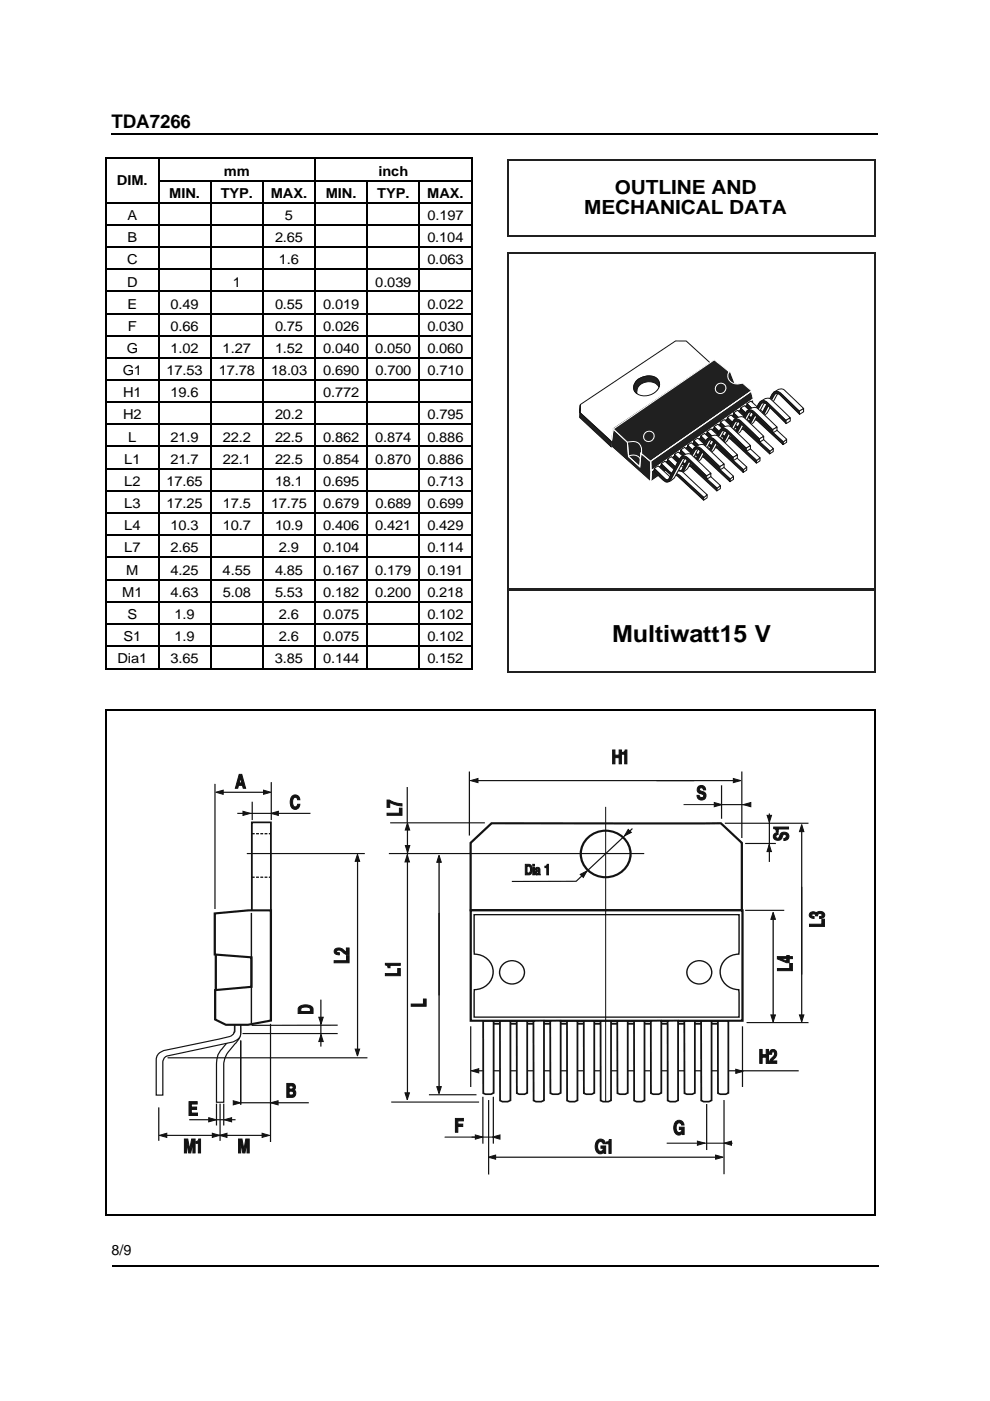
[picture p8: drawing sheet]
<svg xmlns="http://www.w3.org/2000/svg" width="210mm" height="297mm" viewBox="0 0 210 297" stroke-linecap="round" stroke-linejoin="round" font-family="sans-serif">
<defs><g id="words">
<text font-size="5" x="129.8" y="136.1">Multiwatt15 V</text>
<g font-size="4.1">
<text x="130.3" y="41.1">OUTLINE AND</text>
<text x="123.9" y="45.3">MECHANICAL DATA</text>
</g>
<text font-size="4" x="23.6" y="27.1">TDA7266</text>
<text font-size="3" x="23.6" y="266">8/9</text>
<g font-size="2.9">
<text x="24.8" y="39.1">DIM.</text>
<text x="35.9" y="42">MIN.</text>
<text x="46.8" y="42">TYP.</text>
<text x="47.5" y="37.3">mm</text>
<text x="57.4" y="42">MAX.</text>
<text x="69.1" y="42">MIN.</text>
<text x="80" y="42">TYP.</text>
<text x="80.3" y="37.3">inch</text>
<text x="90.6" y="42">MAX.</text>
<text x="27" y="46.7">A</text>
<text x="60.4" y="46.7">5</text>
<text x="90.6" y="46.7">0.197</text>
<text x="27" y="51.4">B</text>
<text x="58.3" y="51.4">2.65</text>
<text x="90.6" y="51.4">0.104</text>
<text x="27" y="56.1">C</text>
<text x="59.1" y="56.1">1.6</text>
<text x="90.6" y="56.1">0.063</text>
<text x="27" y="60.8">D</text>
<text x="27" y="65.5">E</text>
<text x="36.1" y="65.5">0.49</text>
<text x="49.3" y="60.8">1</text>
<text x="58.3" y="65.5">0.55</text>
<text x="68.5" y="65.5">0.019</text>
<text x="79.6" y="60.8">0.039</text>
<text x="90.6" y="65.5">0.022</text>
<text x="27.1" y="70.2">F</text>
<text x="36.1" y="70.2">0.66</text>
<text x="58.3" y="70.2">0.75</text>
<text x="68.5" y="70.2">0.026</text>
<text x="90.6" y="70.2">0.030</text>
<text x="26.9" y="74.9">G</text>
<text x="36.1" y="74.9">1.02</text>
<text x="47.2" y="74.9">1.27</text>
<text x="58.3" y="74.9">1.52</text>
<text x="68.5" y="74.9">0.040</text>
<text x="79.6" y="74.9">0.050</text>
<text x="90.6" y="74.9">0.060</text>
<text x="26" y="79.5">G1</text>
<text x="35.3" y="79.5">17.53</text>
<text x="46.4" y="79.5">17.78</text>
<text x="57.5" y="79.5">18.03</text>
<text x="68.6" y="79.5">0.690</text>
<text x="79.6" y="79.5">0.700</text>
<text x="90.7" y="79.5">0.710</text>
<text x="26.1" y="84.3">H1</text>
<text x="26.1" y="88.9">H2</text>
<text x="36.2" y="84.3">19.6</text>
<text x="58.3" y="88.9">20.2</text>
<text x="68.5" y="84.3">0.772</text>
<text x="90.6" y="88.9">0.795</text>
<text x="27.2" y="93.6">L</text>
<text x="36.1" y="93.6">21.9</text>
<text x="47.2" y="93.6">22.2</text>
<text x="58.3" y="93.6">22.5</text>
<text x="68.5" y="93.6">0.862</text>
<text x="79.6" y="93.6">0.874</text>
<text x="90.6" y="93.6">0.886</text>
<text x="26.4" y="98.3">L1</text>
<text x="36.1" y="98.3">21.7</text>
<text x="47.2" y="98.3">22.1</text>
<text x="58.3" y="98.3">22.5</text>
<text x="68.5" y="98.3">0.854</text>
<text x="79.6" y="98.3">0.870</text>
<text x="90.6" y="98.3">0.886</text>
<text x="26.4" y="103">L2</text>
<text x="26.4" y="107.7">L3</text>
<text x="35.3" y="103">17.65</text>
<text x="35.3" y="107.7">17.25</text>
<text x="47.2" y="107.7">17.5</text>
<text x="57.5" y="107.7">17.75</text>
<text x="58.3" y="103">18.1</text>
<text x="68.5" y="103">0.695</text>
<text x="68.5" y="107.7">0.679</text>
<text x="79.6" y="107.7">0.689</text>
<text x="90.6" y="103">0.713</text>
<text x="90.6" y="107.7">0.699</text>
<text x="26.4" y="112.4">L4</text>
<text x="36.1" y="112.4">10.3</text>
<text x="47.2" y="112.4">10.7</text>
<text x="58.3" y="112.4">10.9</text>
<text x="68.5" y="112.4">0.406</text>
<text x="79.6" y="112.4">0.421</text>
<text x="90.6" y="112.4">0.429</text>
<text x="26.4" y="117.1">L7</text>
<text x="36.1" y="117.1">2.65</text>
<text x="59.1" y="117.1">2.9</text>
<text x="68.5" y="117.1">0.104</text>
<text x="90.6" y="117.1">0.114</text>
<text x="26.7" y="121.8">M</text>
<text x="36.1" y="121.8">4.25</text>
<text x="47.2" y="121.8">4.55</text>
<text x="58.3" y="121.8">4.85</text>
<text x="68.5" y="121.8">0.167</text>
<text x="79.6" y="121.8">0.179</text>
<text x="90.6" y="121.8">0.191</text>
<text x="25.9" y="126.5">M1</text>
<text x="27" y="131.2">S</text>
<text x="36.2" y="126.5">4.63</text>
<text x="37" y="131.2">1.9</text>
<text x="47.2" y="126.5">5.08</text>
<text x="58.3" y="126.5">5.53</text>
<text x="59.1" y="131.2">2.6</text>
<text x="68.5" y="131.2">0.075</text>
<text x="68.5" y="126.5">0.182</text>
<text x="79.6" y="126.5">0.200</text>
<text x="90.6" y="126.5">0.218</text>
<text x="90.6" y="131.2">0.102</text>
<text x="26.2" y="135.9">S1</text>
<text x="37" y="135.9">1.9</text>
<text x="59.1" y="135.9">2.6</text>
<text x="68.5" y="135.9">0.075</text>
<text x="90.6" y="135.9">0.102</text>
<text x="24.9" y="140.6">Dia1</text>
<text x="36.1" y="140.6">3.65</text>
<text x="58.3" y="140.6">3.85</text>
<text x="68.5" y="140.6">0.144</text>
<text x="90.6" y="140.6">0.152</text>
</g>
</g></defs>
<path d="M107.7 53.6h77.9M107.7 124.9h77.9" fill="none" stroke="#231f20" stroke-width=".24"/>
<path d="M107.8 53.4v71.6M185.5 53.4v71.6" fill="none" stroke="#231f20" stroke-width=".26"/>
<path d="M138.1 99.8l21.7-15.2 .2 2.2-22.1 15.4z" fill="#231f20" stroke="#fff" stroke-width=".21"/>
<path d="M138.1 99.8l21.7-15.2 .2 2.2-22.1 15.4z" fill="none" stroke="#fff" stroke-width=".21"/>
<path d="M123.1 85.8l20.1-13.5h2.3l5.1 4.7-20.5 13.9-.5 2.7-6.7-6.1z" fill="#fff"/>
<path d="M123.1 85.8l20.1-13.5h2.3l5.1 4.7-20.5 13.9-.5 2.7-6.7-6.1z" fill="none" stroke="#0e1313" stroke-width=".21"/>
<path d="M135 80.7a3.1 3.1 0 0 1 4.7 .1 2.4 2.4 0 0 1-2.2 3 2.38 2.38 0 0 1-3.1-1.3 1.93 1.93 0 0 1 .6-1.8z" fill="#fff"/>
<path d="M134.9 80.8a3.3 3.3 0 0 1 4.7-.2 2.26 2.26 0 0 1-1.9 3.2 2.35 2.35 0 0 1-3.3-1.6v-.5z" fill="none" stroke="#0e1313" stroke-width=".21"/>
<path d="M133.1 93.8l1-.2 .8 .1a2.76 2.76 0 0 0 2.4-.2l4.7-1.7 5.8-2.5-10.4 10.3-1.6-1.7a1.39 1.39 0 0 0-1.9-1.3l-.7 .1z" fill="#231f20"/>
<path d="M133.1 93.8l.1-.1a3.4 3.4 0 0 1 2.1 .2 22.7 22.7 0 0 0 6.7-2.1l5.8-2.5-10.4 10.3-1.6-1.8a1.31 1.31 0 0 0-1.7-1.3l-.9 .2z" fill="none" stroke="#0e1313" stroke-width=".21"/>
<path d="M133.2 96.7v.1a1.73 1.73 0 0 1 2.2 0 1.73 1.73 0 0 1 .3 2.2z" fill="#cac2bf"/>
<g fill="#231f20" stroke="#fff" stroke-width=".21">
<path d="M133.2 96.7h.1a1.72 1.72 0 0 1 2.1 .2 1.72 1.72 0 0 1 .3 2.1z"/>
<path d="M130 90.9l3 2.8 .3 3.1 2.3 2.2 .3-2.9 2 1.7v4.4l-8.4-7.5z"/>
</g>
<path d="M130 90.9l3 2.8 .3 3.1 2.3 2.2 .3-2.9 2 1.7v4.4l-8.4-7.5z" fill="none" stroke="#fff" stroke-width=".21"/>
<path d="M123 85.8l-.1 1.7 6.7 6.1v1.1l-6.7-6.2z" fill="#231f20"/>
<path d="M123 85.8l-.1 1.7 6.7 6.1v1.1l-6.7-6.2z" fill="none" stroke="#0e1313" stroke-width=".21"/>
<path d="M135 80.7a3.2 3.2 0 0 1 4.5-.2l.3 .7a.62 .62 0 0 1-.1 .8 2.64 2.64 0 0 0-2.6-1 2.64 2.64 0 0 0-2.1 1.9v.5a1.74 1.74 0 0 1 0-2.7z" fill="#231f20"/>
<path d="M135.2 80.5a3.5 3.5 0 0 1 4.1-.2 1.37 1.37 0 0 1 .4 1.7 2.62 2.62 0 0 0-2.7-1 2.62 2.62 0 0 0-2 2v.4a1.8 1.8 0 0 1 .2-2.9z" fill="none" stroke="#0e1313" stroke-width=".21"/>
<path d="M154.3 78.7l.4 .3 1.1 2.9-2.3-.6z" fill="#231f20"/>
<path d="M154.3 78.7l.4 .3 1.1 2.9-2.3-.6z" fill="none" stroke="#0e1313" stroke-width=".21"/>
<path d="M130 91l21.4-14.7 3.2 2.6a1.71 1.71 0 0 0 .1 1.9 1.71 1.71 0 0 0 1.9 .6l.8-.2 2 1.7-21.5 14.9-1.9-1.6a1.98 1.98 0 0 0-.5-2.2 1.98 1.98 0 0 0-2.2-.3l-.3 .1z" fill="#b6aaa7"/>
<g fill="#231f20" stroke="#fff" stroke-width=".21">
<path d="M130 91l21.4-14.7 3.3 2.6a1.52 1.52 0 0 0-.2 1.6 1.52 1.52 0 0 0 1.4 .9l1.5-.2 2 1.7-21.5 14.9-1.9-1.6a2 2 0 0 0-.6-2.2 2 2 0 0 0-2.2-.3l-.2 .1z"/>
<path d="M138 97.8l21.3-14.9 .4 1.7-21.6 15.2z"/>
</g>
<g fill="none" stroke="#fff" stroke-width=".21">
<path d="M138 97.8l21.3-14.9 .4 1.7-21.6 15.2z"/>
<circle cx="137.5" cy="92.6" r="1.11"/>
<circle cx="152.8" cy="82.4" r="1.11"/>
</g>
<path d="M164.1 83.6l.6-.5 .7 .3v.2h-.6l-1.1 2.1a4.5 4.5 0 0 1-1.4 2.2l-.7 .5h-.8l.6-.2z" fill="#fff"/>
<path d="M164.1 83.6l.6-.5 .7 .3v.2l-.4-.1-.2 .2-1.7 3.1a2.2 2.2 0 0 1-2.3 1.5l.6-.1z" fill="none" stroke="#0e1313" stroke-width=".21"/>
<path d="M158.4 85.6l.8-.6 2.6 2.4-.5 .9z" fill="#fff"/>
<path d="M158.4 85.6l.8-.6 2.6 2.4-.5 .9z" fill="none" stroke="#0e1313" stroke-width=".21"/>
<path d="M164 83.2l1.1-.7h1l4.3 4.1-.9 .6-4.5-4z" fill="#fff"/>
<path d="M164 83.2a2.32 2.32 0 0 1 1.9-.7l.4 .2 4.1 3.9-.9 .6-4.5-4z" fill="none" stroke="#0e1313" stroke-width=".21"/>
<path d="M158.4 85.6l2.2 2.2 .6 .2 .5-.6 1.9-3.7a1.13 1.13 0 0 1 1.9-.3l4.1 3.9-.1 .5-4.4-4.3-.3-.1-.4 .1-.2 .3-2.3 4.1a1.08 1.08 0 0 1-1.9 0l-1.6-1.6z" fill="#574044"/>
<path d="M158.4 85.6l2.2 2.2 .6 .2 .3-.2 1.8-3.4a1.52 1.52 0 0 1 1.8-1.3l4.5 4.2-.1 .5-4.5-4.3a.76 .76 0 0 0-1 .5l-2.2 4a1 1 0 0 1-1.6 0l-1.8-1.7z" fill="#231f20" stroke="#0e1313" stroke-width=".21"/>
<path d="M169.5 87.1l.9-.5v.7l-.9 .6z" fill="#fff"/>
<path d="M169.5 87.1l.9-.5v.7l-.9 .6z" fill="none" stroke="#0e1313" stroke-width=".21"/>
<path d="M166 93.7l.8-.6v.7l-.8 .5z" fill="#fff"/>
<path d="M166 93.7l.8-.6v.7l-.8 .5z" fill="none" stroke="#0e1313" stroke-width=".21"/>
<path d="M157.1 86.5l.7-.5 2 1.8 1 .3a1.68 1.68 0 0 1 1.4 .7l4.6 4.3-.8 .7-5.7-5-1.2-.1-1.8-1.8z" fill="#fff"/>
<path d="M157.1 86.5l.7-.5 2 1.8 1.2 .3a1.6 1.6 0 0 1 1.2 .7l4.6 4.3-.8 .7-5.7-5-1.2-.1-1.8-1.8z" fill="none" stroke="#0e1313" stroke-width=".21"/>
<path d="M157 86.5l2.1 1.9 1.3 .3 .7 .4 5 4.5-.1 .7-5.4-5.1-.4-.2h-.8a4.6 4.6 0 0 1-2.1-1.7l-.3-.3z" fill="#574044"/>
<path d="M157 86.5l1.9 1.8 .6 .3a2.32 2.32 0 0 1 2 .8l4.6 4.2-.1 .7-5.2-4.9a1.35 1.35 0 0 0-1.4-.4l-.8-.5-1.6-1.5z" fill="#231f20" stroke="#0e1313" stroke-width=".21"/>
<path d="M161.2 85.6l.7-.5 .6 .2v.3h-.5l-1.2 2.1a4.5 4.5 0 0 1-1.3 2.1l-.9 .6-.6-.1 .6-.1z" fill="#fff"/>
<path d="M161.2 85.6l.7-.5 .6 .2v.3l-.4-.1-.2 .1-1.7 3.2a2.2 2.2 0 0 1-2.2 1.5l.6-.1z" fill="none" stroke="#0e1313" stroke-width=".21"/>
<path d="M155.5 87.5l.9-.5 2.5 2.4-.5 .9z" fill="#fff"/>
<path d="M155.5 87.5l.9-.5 2.5 2.3-.5 1z" fill="none" stroke="#0e1313" stroke-width=".21"/>
<path d="M161.2 85.2l1.2-.7h.9l4.3 4.1-.9 .5-4.5-3.9z" fill="#fff"/>
<path d="M161.2 85.2a2.34 2.34 0 0 1 1.8-.8l.8 .6 3.8 3.6-.9 .5-4.5-3.9z" fill="none" stroke="#0e1313" stroke-width=".21"/>
<path d="M155.5 87.6l2.3 2.2 .6 .1 .4-.5 2-3.8a1.12 1.12 0 0 1 1.9-.3l4.1 4-.1 .5-4.4-4.3-.3-.1-.7 .3-2.2 4.2a1.08 1.08 0 0 1-1.9-.1l-1.7-1.6z" fill="#574044"/>
<path d="M155.5 87.6l2.3 2.2 .6 .1 .5-.6 1.8-3.5a1.26 1.26 0 0 1 1.1-.9 1.26 1.26 0 0 1 1.3 .7l3.7 3.7-.1 .5-4.5-4.4a.75 .75 0 0 0-1 .5l-2.2 4.1a1 1 0 0 1-1.6 0l-1.9-1.8z" fill="#231f20" stroke="#0e1313" stroke-width=".21"/>
<path d="M166.7 89.1l.8-.5v.7l-.8 .5z" fill="#fff"/>
<path d="M166.7 89.1l.8-.5v.7l-.8 .5z" fill="none" stroke="#0e1313" stroke-width=".21"/>
<path d="M163.2 95.6l.7-.5v.7l-.7 .4z" fill="#fff"/>
<path d="M163.2 95.6l.7-.5v.6l-.7 .5z" fill="none" stroke="#0e1313" stroke-width=".21"/>
<path d="M154.3 88.4l.7-.4 1.8 1.7 .9 .3a1.94 1.94 0 0 1 1.7 .8l4.6 4.3-.9 .7-5.7-5-1.1-.1-1.9-1.8z" fill="#fff"/>
<path d="M154.3 88.4l.7-.4 1.9 1.7 .8 .3a1.92 1.92 0 0 1 1.6 .8l4.7 4.3-.9 .7-5.7-5-1.1-.1-1.9-1.8z" fill="none" stroke="#0e1313" stroke-width=".21"/>
<path d="M154.2 88.5l2.1 1.9 1.2 .2 .6 .4 5.1 4.6v.6l-5.4-5-.4-.2-.9-.1a6.9 6.9 0 0 1-2.3-1.9z" fill="#231f20"/>
<path d="M154.2 88.5l1.8 1.7 .7 .4a2.34 2.34 0 0 1 1.9 .8l4.6 4.2v.6l-5.2-4.8a1.33 1.33 0 0 0-1.4-.4l-.9-.5-1.5-1.5z" fill="none" stroke="#0e1313" stroke-width=".21"/>
<path d="M158.4 87.6l.7-.5 .6 .2v.2l-.6 .1-1.1 2.1a4.4 4.4 0 0 1-1.3 2.1l-.8 .5h-.7l.6-.1z" fill="#fff"/>
<path d="M158.4 87.6l.7-.5 .6 .2v.2h-.4l-.2 .1-1.7 3.2a2.2 2.2 0 0 1-2.2 1.5l.6-.1z" fill="none" stroke="#0e1313" stroke-width=".21"/>
<path d="M152.7 89.5l.9-.5 2.5 2.3-.5 1z" fill="#fff"/>
<path d="M152.7 89.5l.9-.5 2.5 2.3-.5 1z" fill="none" stroke="#0e1313" stroke-width=".21"/>
<path d="M158.4 87.1l1.1-.6h.9l4.3 4-.9 .6-4.4-3.9z" fill="#fff"/>
<path d="M158.4 87.1a2.32 2.32 0 0 1 1.8-.7l.5 .2 4 3.9-.9 .6-4.4-3.9z" fill="none" stroke="#0e1313" stroke-width=".21"/>
<path d="M152.7 89.5l2.3 2.2 .6 .2 .4-.5 2-3.8a1.13 1.13 0 0 1 1.9-.3l4.1 4-.1 .5-4.4-4.4h-.3l-.7 .3-2.2 4.2a1.08 1.08 0 0 1-1.9-.1l-1.7-1.6z" fill="#231f20"/>
<path d="M152.7 89.5l2.3 2.2 .6 .2 .5-.6 1.8-3.5a1.27 1.27 0 0 1 1.1-.9 1.27 1.27 0 0 1 1.2 .7l3.8 3.7-.1 .5-4.5-4.4a.75 .75 0 0 0-1 .5l-2.2 4.1a1 1 0 0 1-1.6-.1l-1.9-1.7z" fill="none" stroke="#0e1313" stroke-width=".21"/>
<path d="M163.9 91.1l.8-.5v.6l-.8 .6z" fill="#fff"/>
<path d="M163.9 91.1l.8-.5v.6l-.8 .6z" fill="none" stroke="#0e1313" stroke-width=".21"/>
<path d="M160.4 97.6l.7-.5v.6l-.7 .5z" fill="#fff"/>
<path d="M160.4 97.6l.7-.5v.6l-.7 .5z" fill="none" stroke="#0e1313" stroke-width=".21"/>
<path d="M151.4 90.4l.8-.5 1.9 1.8 .8 .3a1.94 1.94 0 0 1 1.6 .8l4.6 4.3-.8 .6-5.7-4.9-1.1-.2-1.9-1.8z" fill="#fff"/>
<path d="M151.4 90.4l.8-.5 1.9 1.8 .8 .3a1.95 1.95 0 0 1 1.6 .8l4.6 4.3-.8 .6-5.7-4.9-1.1-.2-1.9-1.8z" fill="none" stroke="#0e1313" stroke-width=".21"/>
<path d="M151.4 90.4l2.1 2 1.2 .2 .6 .3 5.1 4.7v.6l-5.4-5-.4-.2-.9-.1a6.9 6.9 0 0 1-2.3-1.9z" fill="#231f20"/>
<path d="M151.4 90.4l1.8 1.8 .7 .3a2.37 2.37 0 0 1 1.9 .9l4.6 4.2v.6l-5.3-4.9a1.34 1.34 0 0 0-1.3-.4l-.9-.5-1.5-1.4z" fill="none" stroke="#0e1313" stroke-width=".21"/>
<path d="M155.6 89.5l.7-.5 .6 .3v.2h-.6l-2.1 3.9-.9 .8-.9 .1 .6-.2z" fill="#fff"/>
<path d="M155.6 89.5l.7-.5 .6 .3v.2l-.4-.1-.2 .2-1.7 3.1a2.2 2.2 0 0 1-2.2 1.5l.6-.1z" fill="none" stroke="#0e1313" stroke-width=".21"/>
<path d="M149.9 91.4l.8-.5 2.6 2.4-.5 .9z" fill="#fff"/>
<path d="M149.9 91.4l.8-.5 2.6 2.4-.5 .9z" fill="none" stroke="#0e1313" stroke-width=".21"/>
<path d="M155.5 89.1l1.2-.7h.9l4.3 4.1-.9 .6-4.4-4z" fill="#fff"/>
<path d="M155.5 89.1a2.33 2.33 0 0 1 1.9-.7l.8 .5 3.7 3.6-.9 .6-4.4-4z" fill="none" stroke="#0e1313" stroke-width=".21"/>
<path d="M149.9 91.5l2.3 2.2 .6 .2 .4-.6 2-3.7a1.13 1.13 0 0 1 1.9-.3l4 3.9v.5l-4.4-4.3-.5-.1-.5 .3-2.2 4.2a1.08 1.08 0 0 1-1.9-.1l-1.7-1.5z" fill="#231f20"/>
<path d="M149.9 91.5l2.3 2.2 .6 .2 .4-.6 1.9-3.5a1.26 1.26 0 0 1 1.1-.9 1.26 1.26 0 0 1 1.2 .7l3.7 3.6v.5l-4.5-4.3a.75 .75 0 0 0-1 .5l-2.2 4a1 1 0 0 1-1.7 0l-1.8-1.7z" fill="none" stroke="#0e1313" stroke-width=".21"/>
<path d="M161 93l.9-.5v.7l-.9 .6z" fill="#fff"/>
<path d="M161 93l.9-.5v.7l-.9 .5z" fill="none" stroke="#0e1313" stroke-width=".21"/>
<path d="M157.6 99.5l.7-.5v.7l-.7 .5z" fill="#fff"/>
<path d="M157.6 99.5l.7-.5v.7l-.7 .5z" fill="none" stroke="#0e1313" stroke-width=".21"/>
<path d="M148.6 92.4l.8-.5 1.8 1.7 .8 .3a1.94 1.94 0 0 1 1.7 .8l4.6 4.3-.8 .7-5.7-5-1.1-.1-1.9-1.8z" fill="#fff"/>
<path d="M148.6 92.4l.8-.5 1.9 1.8 .7 .2a1.92 1.92 0 0 1 1.7 .8l4.6 4.3-.8 .7-5.7-5-1.1-.1-1.9-1.8z" fill="none" stroke="#0e1313" stroke-width=".21"/>
<path d="M148.6 92.4l2.1 1.9 1.2 .3 .6 .3 5.1 4.6v.7l-5.4-5.1-.5-.2h-.8a6.9 6.9 0 0 1-2.3-2z" fill="#231f20"/>
<path d="M148.6 92.4l1.8 1.7 .6 .4a2.33 2.33 0 0 1 2 .8l4.6 4.2v.7l-5.3-4.9a1.32 1.32 0 0 0-1.3-.4l-.9-.5-1.5-1.5z" fill="none" stroke="#0e1313" stroke-width=".21"/>
<path d="M152.8 91.5l.7-.5 .6 .2v.2l-.6 .1-1.1 2.1a4.4 4.4 0 0 1-1.3 2.1l-.9 .6-.6-.1 .6-.1z" fill="#fff"/>
<path d="M152.8 91.5l.7-.5 .6 .2v.2h-.4l-.2 .1-1.7 3.2a2.19 2.19 0 0 1-2.2 1.5l.6-.1z" fill="none" stroke="#0e1313" stroke-width=".21"/>
<path d="M147.1 93.4l.8-.5 2.6 2.3-.5 1z" fill="#fff"/>
<path d="M147.1 93.4l.8-.5 2.6 2.3-.5 1z" fill="none" stroke="#0e1313" stroke-width=".21"/>
<path d="M152.7 91l1.2-.6h.9l4.3 4.1-.9 .5-4.4-3.9z" fill="#fff"/>
<path d="M152.7 91a2.32 2.32 0 0 1 1.9-.7l.4 .2 4.1 4-.9 .5-4.4-3.9z" fill="none" stroke="#0e1313" stroke-width=".21"/>
<path d="M147.1 93.4l2.3 2.2 .6 .2 .4-.5 2-3.8a1.13 1.13 0 0 1 1.9-.3l4 4v.5l-4.4-4.3-.4-.1-.6 .3-2.2 4.2a1.08 1.08 0 0 1-2-.1l-1.6-1.6z" fill="#231f20"/>
<path d="M147.1 93.4l2.3 2.2 .6 .2 .4-.6 1.9-3.5a1.27 1.27 0 0 1 1.1-.9 1.27 1.27 0 0 1 1.2 .7l3.7 3.7v.5l-4.5-4.4a.76 .76 0 0 0-1 .5l-2.2 4.1a1 1 0 0 1-1.7 0l-1.8-1.8z" fill="none" stroke="#0e1313" stroke-width=".21"/>
<path d="M158.2 95l.9-.5v.7l-.9 .5z" fill="#fff"/>
<path d="M158.2 95l.9-.5v.7l-.9 .5z" fill="none" stroke="#0e1313" stroke-width=".21"/>
<path d="M154.7 101.5l.8-.5v.6l-.7 .5z" fill="#fff"/>
<path d="M154.7 101.5l.8-.5v.6l-.7 .5z" fill="none" stroke="#0e1313" stroke-width=".21"/>
<path d="M145.8 94.3l.8-.4 1.9 1.7 .7 .3a1.92 1.92 0 0 1 1.7 .8l4.6 4.3-.8 .7-5.7-5-1.1-.1-1.9-1.8z" fill="#fff"/>
<path d="M145.8 94.3l.8-.4 1.9 1.7 1.2 .4a1.6 1.6 0 0 1 1.2 .7l4.6 4.3-.8 .7-5.7-5-1.1-.1-1.9-1.8z" fill="none" stroke="#0e1313" stroke-width=".21"/>
<path d="M145.8 94.4l2.1 1.9 1.2 .2 .6 .4 5.1 4.6v.6l-5.4-5-.5-.2h-.7a4.5 4.5 0 0 1-2.2-1.8l-.2-.2z" fill="#231f20"/>
<path d="M145.8 94.3l1.8 1.8 .6 .3a2.33 2.33 0 0 1 2 .9l4.6 4.2v.6l-5.3-4.8a1.35 1.35 0 0 0-1.3-.4l-.9-.6-1.5-1.4z" fill="none" stroke="#0e1313" stroke-width=".21"/>
<path d="M150 93.5l.7-.5 .6 .2v.2l-.3-.1-.3 .2-2.1 3.9-.9 .7-.9 .1 .6-.1z" fill="#fff"/>
<path d="M150 93.4l.7-.4 .6 .2v.2l-.4-.1-.2 .2-1.7 3.1a2.2 2.2 0 0 1-2.2 1.6l.6-.1z" fill="none" stroke="#0e1313" stroke-width=".21"/>
<path d="M144.3 95.4l.9-.5 2.5 2.3-.5 1z" fill="#fff"/>
<path d="M144.3 95.4l.9-.5 2.5 2.3-.5 1z" fill="none" stroke="#0e1313" stroke-width=".21"/>
<path d="M150 93l1.2-.7 .8 .1 4.3 4-.9 .6-4.4-4z" fill="#fff"/>
<path d="M150 93a2.33 2.33 0 0 1 1.8-.7l.8 .5 3.7 3.6-.9 .6-4.4-4z" fill="none" stroke="#0e1313" stroke-width=".21"/>
<path d="M144.3 95.4l2.3 2.2 .6 .2 .4-.6 2-3.7a1.13 1.13 0 0 1 1.9-.3l4.1 4-.1 .5-4.4-4.4-.3-.1-.4 .1-.3 .3-2.2 4.1a1.08 1.08 0 0 1-1.9 0l-1.7-1.6z" fill="#574044"/>
<path d="M144.3 95.4l2.3 2.2 .6 .2 .5-.6 1.8-3.5a1.26 1.26 0 0 1 1.1-.9 1.26 1.26 0 0 1 1.2 .7l3.8 3.6-.1 .6-4.5-4.4a.75 .75 0 0 0-1 .5l-2.2 4a1 1 0 0 1-1.6 0l-1.9-1.7z" fill="#231f20" stroke="#0e1313" stroke-width=".21"/>
<path d="M155.5 97l.8-.5v.6l-.8 .6z" fill="#fff"/>
<path d="M155.5 97l.8-.6v.7l-.8 .6z" fill="none" stroke="#0e1313" stroke-width=".21"/>
<path d="M152 103.5l.7-.5v.6l-.7 .5z" fill="#fff"/>
<path d="M152 103.5l.7-.6v.7l-.7 .5z" fill="none" stroke="#0e1313" stroke-width=".21"/>
<path d="M143 96.3l.8-.5 1.9 1.8 .8 .3a1.9 1.9 0 0 1 1.6 .8l4.6 4.2-.8 .7-5.7-4.9-1.1-.2-1.9-1.8z" fill="#fff"/>
<path d="M143 96.3l.8-.5 1.9 1.8 .8 .3a1.9 1.9 0 0 1 1.6 .8l4.6 4.2-.8 .7-5.7-4.9-1.1-.2-1.9-1.8z" fill="none" stroke="#0e1313" stroke-width=".21"/>
<path d="M143 96.3l2.1 1.9 1.2 .3 .6 .3 5.1 4.7v.6l-5.4-5-.4-.2-.9-.1a6.7 6.7 0 0 1-2.3-2z" fill="#231f20"/>
<path d="M143 96.3l1.8 1.8 .7 .3a2.33 2.33 0 0 1 1.9 .9l4.6 4.2v.6l-5.3-4.9a1.33 1.33 0 0 0-1.3-.4l-.9-.5-1.5-1.5z" fill="none" stroke="#0e1313" stroke-width=".21"/>
<path d="M147.2 95.4l.7-.5 .6 .2v.3h-.6l-1.1 2.1a4.3 4.3 0 0 1-1.3 2.1l-.8 .5h-.7l.6-.1z" fill="#fff"/>
<path d="M147.2 95.4l.7-.5 .6 .2v.3l-.4-.1-.2 .1-1.7 3.2a2.19 2.19 0 0 1-2.2 1.5l.6-.1z" fill="none" stroke="#0e1313" stroke-width=".21"/>
<path d="M141.5 97.3l.9-.5 2.5 2.4-.5 .9z" fill="#fff"/>
<path d="M141.5 97.3l.8-.5 2.6 2.4-.5 .9z" fill="none" stroke="#0e1313" stroke-width=".21"/>
<path d="M147.1 95l1.2-.7h.9l4.3 4.1-.9 .5-4.4-3.9z" fill="#fff"/>
<path d="M147.1 95a2.33 2.33 0 0 1 1.9-.8l.8 .6 3.7 3.6-.9 .5-4.4-3.9z" fill="none" stroke="#0e1313" stroke-width=".21"/>
<path d="M141.5 97.4l2.3 2.2 .6 .2 .4-.6 2-3.8a1.13 1.13 0 0 1 1.9-.3l4.1 4-.1 .5-4.4-4.3-.5-.1-.5 .3-2.2 4.2a1.08 1.08 0 0 1-1.9-.1l-1.7-1.6z" fill="#231f20"/>
<path d="M141.5 97.4l2.3 2.2 .6 .2 .4-.7 1.9-3.5a1.26 1.26 0 0 1 1.1-.9 1.26 1.26 0 0 1 1.2 .7l3.8 3.7-.1 .5-4.5-4.4a.75 .75 0 0 0-1 .6l-2.2 4a1 1 0 0 1-1.7 0l-1.8-1.8z" fill="none" stroke="#0e1313" stroke-width=".21"/>
<path d="M152.6 98.9l.9-.5v.7l-.9 .5z" fill="#fff"/>
<path d="M152.6 98.9l.9-.5v.7l-.9 .5z" fill="none" stroke="#0e1313" stroke-width=".21"/>
<path d="M149.2 105.4l.7-.5v.7l-.7 .5z" fill="#fff"/>
<path d="M149.2 105.4l.7-.5v.7l-.7 .5z" fill="none" stroke="#0e1313" stroke-width=".21"/>
<path d="M140.2 98.3l.8-.5 1.9 1.7 .7 .3a1.93 1.93 0 0 1 1.7 .8l4.6 4.3-.8 .7-5.7-5-1.1-.1-1.9-1.8z" fill="#fff"/>
<path d="M140.2 98.3l.8-.5 1.9 1.7 .7 .3a1.92 1.92 0 0 1 1.7 .8l4.6 4.3-.8 .7-5.7-5-1.1-.1-1.9-1.8z" fill="none" stroke="#0e1313" stroke-width=".21"/>
<path d="M140.2 98.3l2.1 1.9 1.4 .3 .4 .3 5.1 4.6v.6l-5.4-5-.4-.2h-.9a7 7 0 0 1-2.3-2z" fill="#574044"/>
<path d="M140.2 98.3l1.8 1.7 .7 .4a2.33 2.33 0 0 1 1.9 .8l4.6 4.2v.6l-5.3-4.8a1.34 1.34 0 0 0-1.3-.4l-.9-.5-1.5-1.5z" fill="#231f20" stroke="#0e1313" stroke-width=".21"/>
<path d="M144.4 97.4l.7-.5 .6 .2v.2l-.6 .1-1.1 2.1a4.5 4.5 0 0 1-1.3 2.1l-.9 .5h-.6l.6-.1z" fill="#fff"/>
<path d="M144.4 97.4l.7-.5 .6 .2v.2h-.4l-.2 .1-1.7 3.2a2.2 2.2 0 0 1-2.2 1.5l.6-.1z" fill="none" stroke="#0e1313" stroke-width=".21"/>
<path d="M138.7 99.3l.8-.5 2.6 2.3-.5 1z" fill="#fff"/>
<path d="M138.7 99.3l.8-.5 2.6 2.3-.5 1z" fill="none" stroke="#0e1313" stroke-width=".21"/>
<path d="M144.3 96.9l1.2-.6h.9l4.3 4.1-.9 .5-4.4-3.9z" fill="#fff"/>
<path d="M144.3 96.9a2.33 2.33 0 0 1 1.9-.7l.4 .2 4.1 4-.9 .5-4.4-3.9z" fill="none" stroke="#0e1313" stroke-width=".21"/>
<path d="M138.7 99.3l2.3 2.2 .6 .2 .4-.5 2-3.8a1.12 1.12 0 0 1 1.9-.3l4 4v.5l-4.4-4.4h-.4h-.3l-.3 .3-2.2 4.2a1.09 1.09 0 0 1-1.9-.1l-1.7-1.6z" fill="#574044"/>
<path d="M138.7 99.3l2.3 2.2 .6 .2 .4-.6 1.9-3.5a1.26 1.26 0 0 1 1.1-.9 1.26 1.26 0 0 1 1.2 .7l3.7 3.7v.5l-4.5-4.4a.76 .76 0 0 0-1 .5l-2.2 4.1a1 1 0 0 1-1.7-.1l-1.8-1.7z" fill="#231f20" stroke="#0e1313" stroke-width=".21"/>
<path d="M149.8 100.9l.9-.5v.7l-.9 .5z" fill="#fff"/>
<path d="M149.8 100.9l.9-.5v.7l-.9 .5z" fill="none" stroke="#0e1313" stroke-width=".21"/>
<path d="M107.7 125.1h77.9M107.7 142.6h77.9" fill="none" stroke="#231f20" stroke-width=".24"/>
<path d="M107.8 125v17.6M185.5 125v17.6" fill="none" stroke="#231f20" stroke-width=".26"/>
<path d="M22.4 33.4v108.4M33.6 33.6v108.1M44.7 38.3v103.4M55.8 38.3v103.4M66.8 33.6v108.1M77.9 38.3v103.4M88.9 38.3v103.4M100.1 33.4v108.4M22.4 150.5v107.2M185.5 150.5v107.2" fill="none" stroke="#000" stroke-width=".26"/>
<g fill="none" stroke="#000" stroke-width=".24">
<path d="M22.3 33.5h77.9M33.6 38.3h66.5M22.5 43h77.6M22.5 47.7h77.6M22.5 52.4h77.6M22.5 57.1h77.6M22.5 61.8h77.6M22.5 66.5h77.6M22.5 71.2h77.6M22.5 75.9h77.6M22.5 80.6h77.6M22.5 85.3h77.6"/>
<path d="M22.5 90h77.6M22.5 94.6h77.6M22.5 99.3h77.6M22.5 104.1h77.6M22.5 108.8h77.6M22.5 113.5h77.6M22.5 118.1h77.6M22.5 122.9h77.6M22.5 127.5h77.6M22.5 132.2h77.6M22.5 136.9h77.6M22.3 141.8h77.9"/>
<path d="M22.3 150.6h163.3M22.3 257.6h163.3"/>
</g>
<path d="M49.7 215.5l1.3-.1v3.3a3.4 3.4 0 0 1-1.1 2.6 9 9 0 0 0-2.2 3.1l-.3 1.2v8.1h-1.5v-7.9a5 5 0 0 1 1.8-4.2l1.5-1.8 .3-.6 .2-.9z" fill="#fff"/>
<path d="M49.7 215.5l1.3-.2v1.6a6.4 6.4 0 0 1-.5 3.7l-.6 .7a7.8 7.8 0 0 0-2.5 4.3v8.1h-1.5v-6.9a6.4 6.4 0 0 1 .8-4l1.9-2.3a2.98 2.98 0 0 0 1.1-2.2z" fill="none" stroke="#0e1313" stroke-width=".25"/>
<path d="M33.7 223.3l1.2-.6 11.2-2.3a6.3 6.3 0 0 0 3.1-.9l.6-.8v-2.5l1.2 .2v2.7a2.06 2.06 0 0 1-1.8 1.8l-13.7 3-.5 .2-.5 1v7.1h-1.4v-7.8z" fill="#fff"/>
<path d="M33.6 223.4l1.2-.7 12.5-2.6a3 3 0 0 0 2.4-1.1l.1-.3v-2.5l1.2 .2v1.2a2.87 2.87 0 0 1-.8 2.9l-1 .4-12.3 2.7a2.48 2.48 0 0 0-2.3 1.1l-.1 7.5h-1.4v-5.8a4.3 4.3 0 0 1 .5-3zM100.5 227h68.8" fill="none" stroke="#0e1313" stroke-width=".25"/>
<path d="M100.5 227h68.8" fill="none" stroke="#0e1313" stroke-width=".21"/>
<g fill="#fff">
<path d="M103.4 216.5h50.5v.6h-50.5z"/>
<path d="M53.4 174.4h4v18.8h-4z"/>
</g>
<path d="M103.4 216.5h50.5v.6h-50.5z" fill="#fff" stroke="#0e1313" stroke-width=".37"/>
<path d="M53.4 174.4h4v18.8h-4z" fill="none" stroke="#0e1313" stroke-width=".37"/>
<g fill="#fff">
<path d="M45.8 200.1h9.3v12.4h-9.3z"/>
<path d="M102.4 216.5l2.3-.1v15.3l-.6 .3h-1.1l-.5-.2z"/>
</g>
<path d="M45.8 200.1h9.3v12.4h-9.3z" fill="#fff" stroke="#0e1313" stroke-width=".46"/>
<path d="M102.4 216.5l2.3-.1v15.3l-.6 .3h-1.1l-.5-.2z" fill="none" stroke="#0e1313" stroke-width=".37"/>
<path d="M99.8 178.7l4.4-4.2h48.6l4.5 4.2v14.3h-57.5z" fill="#fff"/>
<path d="M99.8 178.7l4.4-4.2h48.6l4.5 4.2v14.3h-57.5z" fill="none" stroke="#0e1313" stroke-width=".46"/>
<path d="M106 216.5l2.2-.1v16.9l-.5 .3h-1.2l-.5-.3z" fill="#fff"/>
<path d="M106 216.5l2.2-.1v16.9l-.5 .3h-1.2l-.5-.3z" fill="none" stroke="#0e1313" stroke-width=".37"/>
<path d="M109.6 216.5l2.2-.1v15.3l-.6 .3h-1.1l-.5-.2z" fill="#fff"/>
<path d="M109.6 216.5l2.2-.1v15.3l-.6 .3h-1.1l-.5-.2z" fill="none" stroke="#0e1313" stroke-width=".37"/>
<path d="M120.2 216.5l2.2-.1v16.9l-.5 .3h-1.2l-.5-.3z" fill="#fff"/>
<path d="M120.2 216.5l2.2-.1v16.9l-.5 .3h-1.2l-.5-.3z" fill="none" stroke="#0e1313" stroke-width=".37"/>
<path d="M123.8 216.5l2.2-.1v15.3l-.6 .3h-1.1l-.5-.2z" fill="#fff"/>
<path d="M123.8 216.5l2.2-.1v15.3l-.6 .3h-1.1l-.5-.2z" fill="none" stroke="#0e1313" stroke-width=".37"/>
<path d="M127.3 216.5l2.3-.1v16.9l-.6 .3h-1.1l-.5-.3z" fill="#fff"/>
<path d="M127.3 216.5l2.3-.1v16.9l-.6 .3h-1.1l-.5-.3z" fill="none" stroke="#0e1313" stroke-width=".37"/>
<path d="M130.9 216.5l2.2-.1v15.3l-.5 .3h-1.2l-.5-.2z" fill="#fff"/>
<path d="M130.9 216.5l2.2-.1v15.3l-.5 .3h-1.2l-.5-.2z" fill="none" stroke="#0e1313" stroke-width=".37"/>
<path d="M134.4 216.5l2.3-.1v16.9l-.6 .3h-1.1l-.5-.3z" fill="#fff"/>
<path d="M134.4 216.5l2.3-.1v16.9l-.6 .3h-1.1l-.5-.3z" fill="none" stroke="#0e1313" stroke-width=".37"/>
<path d="M145.1 216.5l2.2-.1v15.3l-.5 .3h-1.2l-.5-.2z" fill="#fff"/>
<path d="M145.1 216.5l2.2-.1v15.3l-.5 .3h-1.2l-.5-.2z" fill="none" stroke="#0e1313" stroke-width=".37"/>
<path d="M148.6 216.5l2.3-.1v16.9l-.6 .3h-1.1l-.5-.3z" fill="#fff"/>
<path d="M148.6 216.5l2.3-.1v16.9l-.6 .3h-1.1l-.5-.3z" fill="none" stroke="#0e1313" stroke-width=".37"/>
<path d="M152.2 216.5l2.2-.1v15.3l-.5 .3h-1.2l-.5-.2z" fill="#fff"/>
<path d="M152.2 216.5l2.2-.1v15.3l-.5 .3h-1.2l-.5-.2z" fill="none" stroke="#0e1313" stroke-width=".37"/>
<g fill="#fff">
<path d="M99.8 193h57.6v23.4h-57.6z"/>
<path d="M116.7 216.5l2.2-.1v15.3l-.6 .3h-1.1l-.5-.2z"/>
</g>
<path d="M99.8 193h57.6v23.4h-57.6z" fill="#fff" stroke="#0e1313" stroke-width=".46"/>
<path d="M116.7 216.5l2.2-.1v15.3l-.6 .3h-1.1l-.5-.2z" fill="none" stroke="#0e1313" stroke-width=".37"/>
<path d="M138 216.5l2.2-.1v15.3l-.6 .3h-1.1l-.5-.2z" fill="#fff"/>
<path d="M138 216.5l2.2-.1v15.3l-.6 .3h-1.1l-.5-.2z" fill="none" stroke="#0e1313" stroke-width=".37"/>
<path d="M141.5 216.5l2.3-.1v16.9l-.6 .3h-1.1l-.5-.3z" fill="#fff"/>
<path d="M141.5 216.5l2.3-.1v16.9l-.6 .3h-1.1l-.5-.3z" fill="none" stroke="#0e1313" stroke-width=".37"/>
<path d="M113.1 216.5l2.2-.1v16.9l-.5 .3h-1.2l-.5-.3z" fill="#fff"/>
<path d="M113.1 216.5l2.2-.1v16.9l-.5 .3h-1.2l-.5-.3z" fill="none" stroke="#0e1313" stroke-width=".37"/>
<g fill="#fff">
<path d="M100.5 193.9h56.2l-.1 8.4a3.8 3.8 0 0 0-3.9 3.8 3.8 3.8 0 0 0 3.9 3.7l.1 5.8h-56.2l.1-5.8a3.8 3.8 0 0 0 4-3.7 3.8 3.8 0 0 0-4-3.8z"/>
<path d="M146.4 204.4a2.55 2.55 0 0 1 3.6-.1 2.55 2.55 0 0 1 .1 3.6 2.58 2.58 0 0 1-3.4 .2 2.58 2.58 0 0 1-.6-3.3z"/>
<path d="M106.5 204.6a2.58 2.58 0 0 1 3.5-.5 2.58 2.58 0 0 1 .7 3.4 2.59 2.59 0 0 1-3.5 .8 2.59 2.59 0 0 1-.8-3.5z"/>
<path d="M124.3 177.9a5.3 5.3 0 0 1 6-1.5 5.3 5.3 0 0 1 3.4 5.2 5.3 5.3 0 0 1-5.8 4.4 5.3 5.3 0 0 1-4.7-5.4l.4-1.5z"/>
</g>
<g fill="#fff" stroke="#0e1313" stroke-width=".29">
<path d="M100.5 193.9h56.2l-.1 8.4a3.8 3.8 0 0 0-3.9 3.8 3.8 3.8 0 0 0 3.9 3.7l.1 5.8h-56.2l.1-5.8a3.8 3.8 0 0 0 4-3.7 3.8 3.8 0 0 0-4-3.8z"/>
<path d="M146.2 204.6a2.57 2.57 0 0 1 3.6-.5 2.57 2.57 0 0 1 .5 3.6 2.57 2.57 0 0 1-3.6 .5 2.57 2.57 0 0 1-.5-3.6z"/>
<path d="M106.5 204.6a2.57 2.57 0 0 1 3.6-.5 2.57 2.57 0 0 1 .5 3.6 2.57 2.57 0 0 1-3.6 .5 2.57 2.57 0 0 1-.5-3.6z"/>
</g>
<path d="M124.4 177.9a5.3 5.3 0 0 1 5.7-1.5 5.3 5.3 0 0 1 3.6 4.6 5.3 5.3 0 0 1-5.3 5 5.3 5.3 0 0 1-5.3-5 4.7 4.7 0 0 1 1.3-3.1z" fill="none" stroke="#0e1313" stroke-width=".46"/>
<path d="M45.5 193.7l7.2-.7h4.7v23.4l-4.8 .9h-4.7l-2.3-1.1v-6.3l7.7-.7v-6.2l-7.8-.6z" fill="#fff"/>
<path d="M45.5 193.7l7.2-.7h4.7v23.4l-4.8 .9h-4.7l-2.3-1.1v-6.3l7.7-.7v-6.2l-7.8-.6z" fill="#fff" stroke="#0e1313" stroke-width=".46"/>
<path d="M104.4 241.1l1.6-.5v.9z" fill="#0e1313"/>
<path d="M100 241.1h5.2M104.4 241.1l1.6-.5v.9z" fill="none" stroke="#0e1313" stroke-width=".21"/>
<path d="M100.8 240.6l1.6 .5-1.6 .4z" fill="#0e1313"/>
<path d="M94.3 241.1h6.5M100.8 240.6l1.6 .5-1.6 .4z" fill="none" stroke="#0e1313" stroke-width=".21"/>
<path d="M96.6 237.1h1.6v.6h-1.1v.6h1v.5h-1v1.3h-.5z" fill="#0e1313"/>
<path d="M96.6 237.1h1.6v.5h-1.1v.7h1v.5h-1v1.3h-.5z" fill="none" stroke="#0e1313" stroke-width=".21"/>
<path d="M143.3 237.8a1.04 1.04 0 0 1 1.1-.2 1.04 1.04 0 0 1 .6 .9h-.5a.58 .58 0 0 0-.6-.4 .58 .58 0 0 0-.5 .6 .96 .96 0 0 0 .7 1.4l.3-.2 .2-.4h-.6v-.5h1v1.6h-.3l-.1-.4a.98 .98 0 0 1-1.2 .4 .98 .98 0 0 1-.5-1.2v-.9z" fill="#0e1313"/>
<path d="M143.3 237.8a1.03 1.03 0 0 1 1.1-.2 1.03 1.03 0 0 1 .6 .9h-.5a.54 .54 0 0 0-.4-.4 .54 .54 0 0 0-.6 .3 1.19 1.19 0 0 0 .5 1.7 .62 .62 0 0 0 .6-.6h-.6v-.5h1v1.6h-.3l-.1-.4a.94 .94 0 0 1-1.1 .4 .94 .94 0 0 1-.6-1 2.18 2.18 0 0 1 .4-1.8z" fill="none" stroke="#0e1313" stroke-width=".21"/>
<path d="M103.5 245.3l1.6-.4v.9z" fill="#0e1313"/>
<path d="M103.5 245.3l1.6-.4v.9zM105.1 245.3h46.8" fill="none" stroke="#0e1313" stroke-width=".21"/>
<path d="M105.1 245.3h46.8" fill="none" stroke="#0e1313" stroke-width=".25"/>
<path d="M151.7 244.9l1.6 .4-1.6 .5z" fill="#0e1313"/>
<path d="M151.7 244.9l1.6 .4-1.6 .5z" fill="none" stroke="#0e1313" stroke-width=".21"/>
<path d="M126.7 241.8a1.01 1.01 0 0 1 1-.2 1.01 1.01 0 0 1 .7 .9h-.5a.58 .58 0 0 0-.7-.5 .58 .58 0 0 0-.5 .7 .93 .93 0 0 0 .8 1.4l.3-.2 .1-.4h-.5v-.5h1v1.5h-.3l-.1-.3a.94 .94 0 0 1-1 .4 .94 .94 0 0 1-.7-.9v-1.2z" fill="#0e1313"/>
<path d="M126.6 241.8a1.03 1.03 0 0 1 1.1-.2 1.03 1.03 0 0 1 .7 .9h-.5a.54 .54 0 0 0-.5-.5 .54 .54 0 0 0-.5 .3 1.21 1.21 0 0 0 .4 1.8 .63 .63 0 0 0 .6-.6h-.5v-.5h1v1.5h-.3l-.1-.3a.96 .96 0 0 1-1.1 .4 .96 .96 0 0 1-.7-1 2.13 2.13 0 0 1 .4-1.8z" fill="none" stroke="#0e1313" stroke-width=".21"/>
<path d="M128.6 242.1l.4-.1 .2-.4h.4v2.9h-.5v-2h-.5z" fill="#0e1313"/>
<path d="M128.6 242.1a.54 .54 0 0 0 .6-.5h.4v2.9h-.5v-2h-.5z" fill="none" stroke="#0e1313" stroke-width=".21"/>
<path d="M102.4 232.5v10M103.6 233.2v15.8M104.6 232.5v10M149.8 234.1v9.7M153.5 233.2v15.8" fill="none" stroke="#0e1313" stroke-width=".25"/>
<path d="M153.5 242.4l1.6-.5v.9z" fill="#0e1313"/>
<path d="M147.9 242.4h7.4M153.5 242.4l1.6-.5v.9z" fill="none" stroke="#0e1313" stroke-width=".21"/>
<path d="M147.9 241.9l1.5 .5-1.5 .4z" fill="#0e1313"/>
<path d="M141.4 242.4h6.5M147.9 241.9l1.5 .5-1.5 .4z" fill="none" stroke="#0e1313" stroke-width=".21"/>
<path d="M81.7 206.4h2.6v-1h.6v1.5h-3.2z" fill="#0e1313"/>
<path d="M81.7 206.4h2.6v-1.1h.6v1.6h-3.2z" fill="none" stroke="#0e1313" stroke-width=".21"/>
<path d="M81.7 204.2h3.2v.5h-2.2v.5h-.4l-.2-.5-.4-.1z" fill="#0e1313"/>
<path d="M81.7 204.2h3.2v.5h-2.2v.5h-.4l-.1-.4-.5-.2z" fill="none" stroke="#0e1313" stroke-width=".21"/>
<path d="M93.1 181.3l.5 1.5h-1z" fill="#0e1313"/>
<path d="M93.1 181.3l.5 1.5h-1zM93.1 182.8v28.2" fill="none" stroke="#0e1313" stroke-width=".21"/>
<path d="M93.1 182.7v28.3" fill="none" stroke="#0e1313" stroke-width=".25"/>
<path d="M92.6 230.4h1l-.5 1.5z" fill="#0e1313"/>
<path d="M93.1 193.6v37.7M92.6 230.4h1l-.5 1.5z" fill="none" stroke="#0e1313" stroke-width=".21"/>
<path d="M82.7 174.5h20.1M82.4 181h54.2M93.1 193.6v37.7M82.9 233.7h18.7" fill="none" stroke="#0e1313" stroke-width=".25"/>
<path d="M86.4 174.5l.5 1.5h-1z" fill="#0e1313"/>
<path d="M86.4 174.5l.5 1.5h-1zM86.4 176v56.2" fill="none" stroke="#0e1313" stroke-width=".21"/>
<path d="M86.4 176v56.2" fill="none" stroke="#0e1313" stroke-width=".25"/>
<path d="M85.9 179.3h1l-.5 1.4z" fill="#0e1313"/>
<path d="M85.9 179.3h1l-.5 1.4z" fill="none" stroke="#0e1313" stroke-width=".21"/>
<path d="M87.2 212.9h2.6v-1.1h.5v1.5h-3.1z" fill="#0e1313"/>
<path d="M87.2 212.9h2.6v-1.1h.5v1.5h-3.1z" fill="none" stroke="#0e1313" stroke-width=".21"/>
<path d="M86.3 166.9v7.5" fill="none" stroke="#0e1313" stroke-width=".25"/>
<path d="M82.1 172.4h2.6v-1.1h.5v1.6h-3.1z" fill="#0e1313"/>
<path d="M82.1 172.4h2.6v-1.1h.5v1.6h-3.1z" fill="none" stroke="#0e1313" stroke-width=".21"/>
<path d="M82.1 169.6h.5a5.1 5.1 0 0 0 2.6 .8v.5l-1.4-.3-1.2-.5v1.1h-.5z" fill="#0e1313"/>
<path d="M82.1 169.6h.5l1.7 .7 .9 .1v.5l-1.1-.2-1.5-.6v1.1h-.5z" fill="none" stroke="#0e1313" stroke-width=".21"/>
<path d="M99.5 163.6v13.6M157.3 163.6v14.1" fill="none" stroke="#0e1313" stroke-width=".25"/>
<path d="M99.7 165.5l1.6-.4v.8z" fill="#0e1313"/>
<path d="M99.7 165.5l1.6-.4v.8zM101.3 165.5h45.9" fill="none" stroke="#0e1313" stroke-width=".21"/>
<path d="M101.3 165.5h45.9" fill="none" stroke="#0e1313" stroke-width=".25"/>
<path d="M155.5 165.1l1.6 .4-1.6 .4z" fill="#0e1313"/>
<path d="M139.2 165.5h16.3M155.5 165.1l1.6 .4-1.6 .4z" fill="none" stroke="#0e1313" stroke-width=".21"/>
<path d="M139.1 165.5h16.4" fill="none" stroke="#0e1313" stroke-width=".25"/>
<path d="M157.6 170.6l1.6-.5v.9z" fill="#0e1313"/>
<path d="M151.7 170.6h7.3M157.6 170.6l1.6-.5v.9z" fill="none" stroke="#0e1313" stroke-width=".21"/>
<path d="M151.7 170.6h7.3" fill="none" stroke="#0e1313" stroke-width=".25"/>
<path d="M151.4 170.1l1.6 .5-1.6 .4z" fill="#0e1313"/>
<path d="M144.9 170.6h6.5M151.4 170.1l1.6 .5-1.6 .4z" fill="none" stroke="#0e1313" stroke-width=".21"/>
<path d="M148.1 166.8a.92 .92 0 0 1 1-.2 .92 .92 0 0 1 .5 .9h-.5a.39 .39 0 0 0-.2-.5 .39 .39 0 0 0-.5 .3 .39 .39 0 0 0 .3 .5 .96 .96 0 0 1 1 .9 .96 .96 0 0 1-1 1 .96 .96 0 0 1-.9-1.1h.4a.46 .46 0 0 0 .6 .5 .46 .46 0 0 0 .3-.6 1.27 1.27 0 0 1-1.3-1z" fill="#0e1313"/>
<path d="M148.1 166.8a.92 .92 0 0 1 1-.2 .92 .92 0 0 1 .5 .9h-.5l-.1-.4h-.5l-.2 .3 .4 .3a.96 .96 0 0 1 1 1 .96 .96 0 0 1-1 1 .96 .96 0 0 1-.9-1.1h.4a.48 .48 0 0 0 .5 .5 .48 .48 0 0 0 .5-.4l-.4-.3a.95 .95 0 0 1-.9-.6 .95 .95 0 0 1 .2-1z" fill="none" stroke="#0e1313" stroke-width=".21"/>
<path d="M129.9 159h.5v1.1h.9v-1.1h.5v2.9h-.5v-1.3h-.9v1.3h-.5z" fill="#0e1313"/>
<path d="M129.9 159h.5v1.1h.9v-1.1h.5v2.9h-.5v-1.3h-.9v1.3h-.5z" fill="none" stroke="#0e1313" stroke-width=".21"/>
<path d="M131.9 159.5l.5-.1 .2-.4h.3v2.9h-.4v-2h-.6z" fill="#0e1313"/>
<path d="M131.9 159.5a.53 .53 0 0 0 .7-.5h.3v2.9h-.4v-2h-.6z" fill="none" stroke="#0e1313" stroke-width=".21"/>
<path d="M170 174.8l.4 1.5h-.9z" fill="#0e1313"/>
<path d="M170 174.8l.4 1.5h-.9zM170 175.9v39.5" fill="none" stroke="#0e1313" stroke-width=".21"/>
<path d="M170 175.9v39.5" fill="none" stroke="#0e1313" stroke-width=".25"/>
<path d="M171.6 196h2.7v-1.1h.5v1.5h-3.2z" fill="#0e1313"/>
<path d="M171.6 196h2.7v-1.1h.5v1.5h-3.2z" fill="none" stroke="#0e1313" stroke-width=".21"/>
<path d="M171.8 193.5a1 1 0 0 1 1.3 .1 .93 .93 0 0 1 1.2-.4 .93 .93 0 0 1 .4 1.2l-.4 .3h-.5v-.4l.5-.1a.47 .47 0 0 0-.5-.5 .47 .47 0 0 0-.4 .5h-.5a.41 .41 0 0 0-.4-.4 .41 .41 0 0 0-.4 .4l.5 .1v.4a.74 .74 0 0 1-.9-.3 .74 .74 0 0 1 .1-.9z" fill="#0e1313"/>
<path d="M171.8 193.5l.6-.2 .7 .3a.96 .96 0 0 1 1.1-.3 .96 .96 0 0 1 .6 1l-.5 .4h-.5v-.4l.5-.1v-.4a.54 .54 0 0 0-.6-.1 .54 .54 0 0 0-.3 .5h-.5v-.2a.49 .49 0 0 0-.8 0l.1 .2 .4 .1v.4a.74 .74 0 0 1-.9-.3 .74 .74 0 0 1 .1-.9z" fill="none" stroke="#0e1313" stroke-width=".21"/>
<path d="M153.7 174.5h17.7M158.3 216.8h13.1" fill="none" stroke="#0e1313" stroke-width=".25"/>
<path d="M169.5 215.2h.9l-.4 1.5z" fill="#0e1313"/>
<path d="M169.5 215.2h.9l-.4 1.5z" fill="none" stroke="#0e1313" stroke-width=".21"/>
<path d="M163.1 172.5v10.2" fill="none" stroke="#0e1313" stroke-width=".25"/>
<path d="M163.1 179.1l.5 1.5h-1z" fill="#0e1313"/>
<path d="M163.1 179.1l.5 1.5h-1z" fill="none" stroke="#0e1313" stroke-width=".21"/>
<path d="M162.6 172.9h1l-.5 1.4z" fill="#0e1313"/>
<path d="M162.6 172.9h1l-.5 1.4z" fill="none" stroke="#0e1313" stroke-width=".21"/>
<path d="M164.2 176.8l.8-.3v.4l-.5 .3v.3l.4 .2 .3-.2a1.04 1.04 0 0 1 1-1.1 1.04 1.04 0 0 1 1.1 1.1l-.3 .4-.3 .2-.5 .1v-.4a.44 .44 0 0 0 .6-.3 .44 .44 0 0 0-.4-.6 .44 .44 0 0 0-.5 .4 .94 .94 0 0 1-1.1 .9 .94 .94 0 0 1-.7-1.3z" fill="#0e1313"/>
<path d="M164.2 176.8l.8-.3v.4l-.4 .2-.1 .4 .4 .2 .3-.3a.97 .97 0 0 1 1.3-1 .97 .97 0 0 1 .5 1.5l-.8 .3v-.4a.47 .47 0 0 0 .5-.3 .47 .47 0 0 0-.1-.6l-.5 .1-.2 .2a.94 .94 0 0 1-1.1 1 .94 .94 0 0 1-.6-1.4z" fill="none" stroke="#0e1313" stroke-width=".21"/>
<path d="M164 175.4h3.2v.4h-2.2v.5h-.4l-.2-.5-.4-.1z" fill="#0e1313"/>
<path d="M164 175.4h3.2v.4h-2.2v.5h-.4a.51 .51 0 0 0-.6-.6z" fill="none" stroke="#0e1313" stroke-width=".21"/>
<path d="M158 178.8h6.5M158 193h8.3" fill="none" stroke="#0e1313" stroke-width=".25"/>
<path d="M163.9 193.4l.5 1.5h-1z" fill="#0e1313"/>
<path d="M163.9 193.4l.5 1.5h-1zM163.9 194.5v20.8" fill="none" stroke="#0e1313" stroke-width=".21"/>
<path d="M163.9 194.5v20.8" fill="none" stroke="#0e1313" stroke-width=".25"/>
<path d="M163.4 215.2h1l-.5 1.5z" fill="#0e1313"/>
<path d="M163.4 215.2h1l-.5 1.5z" fill="none" stroke="#0e1313" stroke-width=".21"/>
<path d="M164.8 205.4h2.6v-1.1h.6v1.5h-3.2z" fill="#0e1313"/>
<path d="M164.8 205.3h2.6v-1h.6v1.5h-3.2z" fill="none" stroke="#0e1313" stroke-width=".21"/>
<path d="M164.8 202.8v.5l2 .8h.5v-.8h.7v-.5h-.7v-.2h-.5v.2zM165.5 203.3h1.3v.5z" fill="#0e1313"/>
<path d="M164.8 202.8h2v-.2h.5v.2h.7v.5h-.7v.8h-.5l-2-.8zM165.5 203.3h1.3v.5z" fill="none" stroke="#0e1313" stroke-width=".21"/>
<path d="M153 166.5v7.1" fill="none" stroke="#0e1313" stroke-width=".25"/>
<path d="M161.1 222.5h.5v1.1h.9v-1.1h.4v3h-.4v-1.3h-.9v1.3h-.5z" fill="#0e1313"/>
<path d="M161.1 222.5h.5v1.1h.9v-1.1h.4v3h-.4v-1.4h-.9v1.4h-.5z" fill="none" stroke="#0e1313" stroke-width=".21"/>
<path d="M163.4 222.7a.88 .88 0 0 1 1.2 .1 .88 .88 0 0 1 0 1.1l-.9 1h1v.6h-1.6a2.82 2.82 0 0 1 1.1-1.8 .37 .37 0 0 0 0-.5 .37 .37 0 0 0-.5 0l-.1 .3h-.5l.1-.4z" fill="#0e1313"/>
<path d="M163.3 222.8a.85 .85 0 0 1 1.2-.1 .85 .85 0 0 1 .1 1.2l-.9 1h1v.6h-1.6a2.27 2.27 0 0 1 1-1.7l.1-.6-.3-.2-.2 .1-.1 .4h-.5z" fill="none" stroke="#0e1313" stroke-width=".21"/>
<path d="M156 226.7l1.6 .4-1.6 .5z" fill="#0e1313"/>
<path d="M156 226.7l1.6 .4-1.6 .5z" fill="none" stroke="#0e1313" stroke-width=".21"/>
<path d="M99.9 227l1.6-.4v.9z" fill="#0e1313"/>
<path d="M99.9 227l1.6-.4v.9z" fill="none" stroke="#0e1313" stroke-width=".21"/>
<path d="M134.1 175.7l-11.9 11.2h-13.7M99.8 217.6v12.9M157.4 217.6v12.9" fill="none" stroke="#0e1313" stroke-width=".25"/>
<path d="M133.2 175.9l.7 .6-1.5 .7z" fill="#0e1313"/>
<path d="M133.2 175.9l.7 .6-1.5 .7z" fill="none" stroke="#0e1313" stroke-width=".21"/>
<path d="M123 185.4l1.5-.7-.8 1.3z" fill="#0e1313"/>
<path d="M123 185.4l1.5-.7-.8 1.3z" fill="none" stroke="#0e1313" stroke-width=".21"/>
<path d="M111.4 183.3v2.2h.8a1.23 1.23 0 0 0 .7-1.1 1.23 1.23 0 0 0-.8-1.1zM111.7 183.7a.64 .64 0 0 1 .7 .2 .64 .64 0 0 1 .1 .7l-.2 .4-.6 .1z" fill="#0e1313"/>
<path d="M111.4 183.3h.8a1.24 1.24 0 0 1 .7 1.1 1.24 1.24 0 0 1-.7 1.1h-.8zM111.7 183.6h.4a.87 .87 0 0 1 0 1.5h-.4z" fill="none" stroke="#0e1313" stroke-width=".21"/>
<path d="M113 184h.3v1.5h-.3z" fill="#0e1313"/>
<path d="M113 183.9h.3v1.6h-.3z" fill="none" stroke="#0e1313" stroke-width=".21"/>
<path d="M113 183.3h.3v.4h-.3z" fill="#0e1313"/>
<path d="M113 183.3h.3v.3h-.3z" fill="none" stroke="#0e1313" stroke-width=".21"/>
<path d="M113.6 184l-.1 .4h.3l.2-.2 .2 .2a.69 .69 0 0 0-.7 1l.4 .1 .3-.2v.2h.4l-.2-1.4-.3-.2zM113.8 184.9l.4-.1-.2 .4h-.2z" fill="#0e1313"/>
<path d="M113.5 184.1a.53 .53 0 0 1 .6-.2 .53 .53 0 0 1 .4 .5l.1 1.1h-.4v-.2l-.3 .2h-.3l-.2-.4 .1-.4 .7-.4-.2-.1-.2 .2h-.3zM113.8 184.9l.4-.1-.2 .4h-.2z" fill="none" stroke="#0e1313" stroke-width=".21"/>
<path d="M115.5 183.7l.3-.1 .2-.3h.3v2.2h-.4v-1.5h-.4z" fill="#0e1313"/>
<path d="M47 168h9.4M128.4 171.1v62.4M115.5 183.6l.4-.1 .1-.2h.3v2.2h-.4v-1.6h-.4z" fill="none" stroke="#0e1313" stroke-width=".21"/>
<path d="M53.4 176.8h4M53.4 186h4" fill="none" stroke="#0e1313" stroke-width=".29" stroke-dasharray=".6 .3" stroke-linecap="butt"/>
<path d="M53.3 193.6v23.4" fill="none" stroke="#0e1313" stroke-width=".29"/>
<path d="M47 168h9.4" fill="none" stroke="#0e1313" stroke-width=".25"/>
<path d="M45.7 168l1.6-.5v.9z" fill="#0e1313"/>
<path d="M45.7 168l1.6-.5v.9z" fill="none" stroke="#0e1313" stroke-width=".21"/>
<path d="M55.9 167.5l1.6 .5-1.6 .4z" fill="#0e1313"/>
<path d="M55.9 167.5l1.6 .5-1.6 .4z" fill="none" stroke="#0e1313" stroke-width=".21"/>
<path d="M50.7 164.2l-.8 2.9h.5l.2-.6h.8l.2 .6h.5l-.8-2.9zM51 164.8l.3 1.2h-.6z" fill="#0e1313"/>
<path d="M50.7 164.2h.6l.8 2.9h-.5l-.2-.6h-.8l-.2 .6h-.5zM51 164.8l.3 1.2h-.6z" fill="none" stroke="#0e1313" stroke-width=".21"/>
<path d="M50.6 241.5h.7l.4 2.2 .4-2.2h.7v2.9h-.4v-2.4l-.5 2.4h-.4l-.5-2.4v2.4h-.4z" fill="#0e1313"/>
<path d="M50.3 172.5h15.5M50.6 241.5h.7l.4 2.2 .4-2.2h.7v2.9h-.4v-2.4l-.5 2.4h-.4l-.5-2.4v2.4h-.4z" fill="none" stroke="#0e1313" stroke-width=".21"/>
<path d="M45.6 166.2v26.5M50.3 172.5h15.5M53.5 170v3.9M57.5 165.8v8.1" fill="none" stroke="#0e1313" stroke-width=".25"/>
<path d="M57.4 172.5l1.6-.5v.9z" fill="#0e1313"/>
<path d="M57.4 172.5l1.6-.5v.9z" fill="none" stroke="#0e1313" stroke-width=".21"/>
<path d="M51.5 172l1.6 .5-1.6 .4z" fill="#0e1313"/>
<path d="M51.5 172l1.6 .5-1.6 .4z" fill="none" stroke="#0e1313" stroke-width=".21"/>
<path d="M62 168.8a.97 .97 0 0 1 1-.2 .97 .97 0 0 1 .6 1h-.5a.49 .49 0 0 0-.4-.5 .49 .49 0 0 0-.5 .3l-.2 .7 .2 .7a.5 .5 0 0 0 .5 .3 .5 .5 0 0 0 .4-.6h.5a1.02 1.02 0 0 1-1.1 1.1 1.02 1.02 0 0 1-.9-1.2v-.9z" fill="#0e1313"/>
<path d="M61.9 168.8a.97 .97 0 0 1 1.1-.2 .97 .97 0 0 1 .6 1h-.5l-.3-.5-.2-.1a1.21 1.21 0 0 0 0 2.1l.2-.1 .3-.5h.5a1 1 0 0 1-1 1.1 1 1 0 0 1-1-1 2.17 2.17 0 0 1 .3-1.8zM52.4 181h24.9M35.5 224.3h42.4M50 233.8h15.5" fill="none" stroke="#0e1313" stroke-width=".21"/>
<path d="M52.4 181h24.9M75.8 181.6v42M68 211.9v10M35.5 224.3h42.4M50 233.8h15.5" fill="none" stroke="#0e1313" stroke-width=".25"/>
<path d="M57.4 233.8l1.6-.4v.9z" fill="#0e1313"/>
<path d="M57.4 233.8l1.6-.4v.9z" fill="none" stroke="#0e1313" stroke-width=".21"/>
<path d="M49.5 233.4l1.5 .4-1.5 .5z" fill="#0e1313"/>
<path d="M49.5 233.4l1.5 .4-1.5 .5z" fill="none" stroke="#0e1313" stroke-width=".21"/>
<path d="M63.5 213.4l-.2 .3-.1 1.2h3.2v-1a1.73 1.73 0 0 0-2.5-.7zM63.9 213.8a1.39 1.39 0 0 1 1.9 .2v.5h-2z" fill="#0e1313"/>
<path d="M51.4 219.1h20.2M53.4 217.4h18.2M63.5 213.4a2.36 2.36 0 0 1 2.8 .2l.1 1.3h-3.2v-1zM63.9 213.8l.9-.3a.8 .8 0 0 1 1 1h-2z" fill="none" stroke="#0e1313" stroke-width=".21"/>
<path d="M51.4 219.1h20.2M71.6 217.4h-18.2" fill="none" stroke="#0e1313" stroke-width=".25"/>
<path d="M67.6 215.7h.9l-.4 1.4z" fill="#0e1313"/>
<path d="M67.6 215.7h.9l-.4 1.4z" fill="none" stroke="#0e1313" stroke-width=".21"/>
<path d="M68.1 219.4l.4 1.4h-.9z" fill="#0e1313"/>
<path d="M68.1 219.4l.4 1.4h-.9zM40.1 237.4h9.8" fill="none" stroke="#0e1313" stroke-width=".21"/>
<path d="M57.4 217.1v25M40.1 237.4h9.8M45.9 234v4.6M46.7 234v7.9M47.4 234v4.6M51 220.6v13.6" fill="none" stroke="#0e1313" stroke-width=".25"/>
<path d="M47.5 237.4l1.6-.4v.9z" fill="#0e1313"/>
<path d="M47.5 237.4l1.6-.4v.9z" fill="none" stroke="#0e1313" stroke-width=".21"/>
<path d="M44.3 237l1.6 .4-1.6 .5z" fill="#0e1313"/>
<path d="M44.3 237l1.6 .4-1.6 .5zM35.1 240.7h21.2" fill="none" stroke="#0e1313" stroke-width=".21"/>
<path d="M33.7 234.8v7.1M35.1 240.7h21.2" fill="none" stroke="#0e1313" stroke-width=".25"/>
<path d="M33.8 240.7l1.6-.4v.9z" fill="#0e1313"/>
<path d="M33.8 240.7l1.6-.4v.9z" fill="none" stroke="#0e1313" stroke-width=".21"/>
<path d="M45 240.3l1.6 .4-1.6 .5z" fill="#0e1313"/>
<path d="M45 240.3l1.6 .4-1.6 .5z" fill="none" stroke="#0e1313" stroke-width=".21"/>
<path d="M46.5 240.7l1.6-.4v.9z" fill="#0e1313"/>
<path d="M46.5 240.7l1.6-.4v.9z" fill="none" stroke="#0e1313" stroke-width=".21"/>
<path d="M55.6 240.3l1.6 .4-1.6 .5z" fill="#0e1313"/>
<path d="M55.6 240.3l1.6 .4-1.6 .5z" fill="none" stroke="#0e1313" stroke-width=".21"/>
<path d="M51 220.6v13.6" fill="none" stroke="#0e1313" stroke-width=".25"/>
<path d="M39.1 241.5h.7l.4 2.2 .4-2.2h.8v2.9h-.5v-2.4l-.5 2.4h-.4l-.4-2.4v2.4h-.5z" fill="#0e1313"/>
<path d="M39.1 241.5h.7l.4 2.2 .4-2.2h.8v2.9h-.5v-2.4l-.5 2.4h-.4l-.4-2.4v2.4h-.5z" fill="none" stroke="#0e1313" stroke-width=".21"/>
<path d="M41.5 242l.4-.1 .2-.4h.4v2.9h-.4v-2h-.6z" fill="#0e1313"/>
<path d="M41.5 242a.53 .53 0 0 0 .6-.5h.4v2.9h-.4v-2h-.6z" fill="none" stroke="#0e1313" stroke-width=".21"/>
<path d="M40.1 233.6h1.7v.5h-1.2v.6h1.1v.5h-1.1v.8h1.3v.5h-1.8z" fill="#0e1313"/>
<path d="M40.1 233.6h1.7v.5h-1.2v.6h1.1v.5h-1.1v.8h1.3v.5h-1.8z" fill="none" stroke="#0e1313" stroke-width=".21"/>
<path d="M60.8 229.7v3h1.1a.88 .88 0 0 0 .8-.7 .88 .88 0 0 0-.3-.9 .77 .77 0 0 0 .2-.9 .77 .77 0 0 0-.7-.5zM61.3 230.2h.6a.33 .33 0 0 1 .3 .4 .33 .33 0 0 1-.3 .3h-.6zM61.3 231.4h.6a.4 .4 0 0 1 .3 .4 .4 .4 0 0 1-.3 .4h-.6z" fill="#0e1313"/>
<path d="M60.8 229.7h1.1a.77 .77 0 0 1 .7 .5 .77 .77 0 0 1-.2 .9 .89 .89 0 0 1 .3 .9 .89 .89 0 0 1-.8 .7h-1.1zM61.3 230.2l.8 .2a.34 .34 0 0 1-.2 .5h-.6zM61.3 231.4h.6a.4 .4 0 0 1 .3 .4 .4 .4 0 0 1-.3 .4h-.6z" fill="none" stroke="#0e1313" stroke-width=".21"/>
<path d="M75.3 222.4h.9l-.4 1.5z" fill="#0e1313"/>
<path d="M75.3 222.4h.9l-.4 1.5z" fill="none" stroke="#0e1313" stroke-width=".21"/>
<path d="M75.8 181.1l.4 1.5h-.9z" fill="#0e1313"/>
<path d="M75.8 181.1l.4 1.5h-.9z" fill="none" stroke="#0e1313" stroke-width=".21"/>
<path d="M70.9 203.7h2.6v-1.1h.5v1.5h-3.1z" fill="#0e1313"/>
<path d="M70.9 203.7h2.6v-1.1h.5v1.5h-3.1z" fill="none" stroke="#0e1313" stroke-width=".21"/>
<path d="M71.1 201.2a1.61 1.61 0 0 1 2.2 .6l.2 .1v-.9h.5v1.4a2.74 2.74 0 0 1-1.9-.9l-.4-.1-.3 .3 .2 .2 .4 .1v.4a.78 .78 0 0 1-1-.2 .78 .78 0 0 1 .1-1z" fill="#0e1313"/>
<path d="M71 201.4a1.43 1.43 0 0 1 2.1 .3l.4 .2v-.9h.5v1.4a2.52 2.52 0 0 1-1.8-.9h-.6l-.2 .2v.2l.6 .1v.4a.81 .81 0 0 1-.9-.2 .81 .81 0 0 1-.1-.8z" fill="none" stroke="#0e1313" stroke-width=".21"/>
<path d="M85.9 231.7h.9l-.5 1.5z" fill="#0e1313"/>
<path d="M85.9 231.7h.9l-.5 1.5z" fill="none" stroke="#0e1313" stroke-width=".21"/>
<path d="M90.9 232.1h10.1" fill="none" stroke="#0e1313" stroke-width=".25"/>
<path d="M86.3 181.3l.5 1.5h-.9z" fill="#0e1313"/>
<path d="M86.3 181.3l.5 1.4h-.9z" fill="none" stroke="#0e1313" stroke-width=".21"/>
<path d="M107.7 33.8h77.9M107.7 50.1h77.9" fill="none" stroke="#231f20" stroke-width=".24"/>
<path d="M107.8 33.7v16.5M185.5 33.7v16.5" fill="none" stroke="#231f20" stroke-width=".26"/>
<path d="M23.6 28.5h162.5M23.7 268.3h162.6" fill="none" stroke="#000" stroke-width=".25"/>
<use href="#words"/>
</svg>
